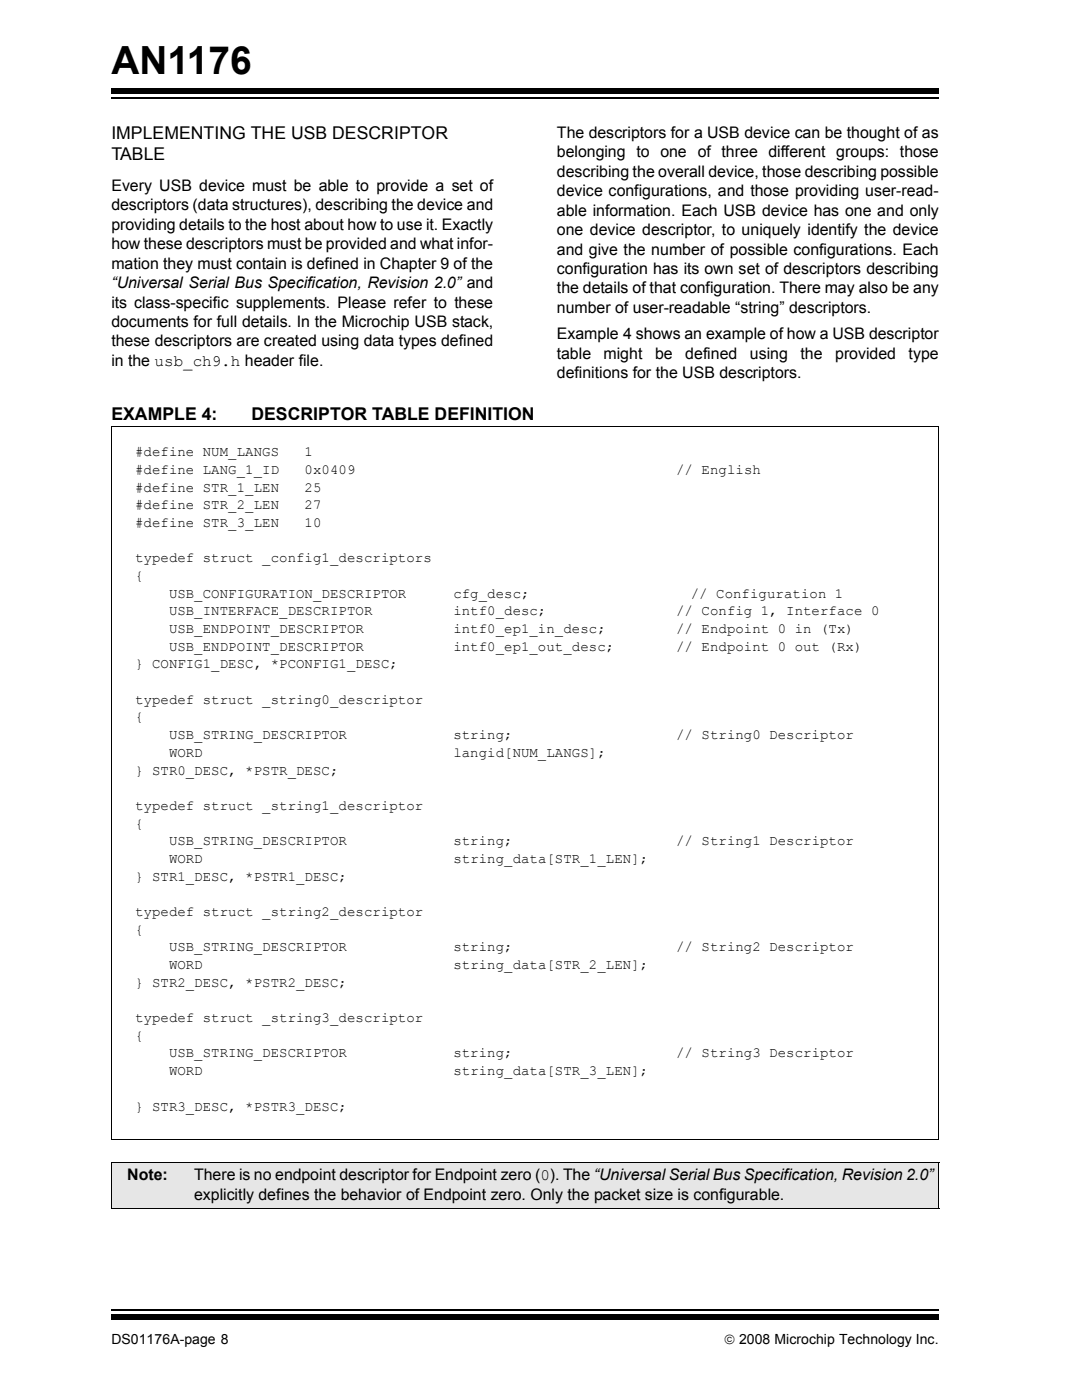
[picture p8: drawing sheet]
<svg xmlns="http://www.w3.org/2000/svg" width="216mm" height="279mm" viewBox="0 0 216 279" stroke-linecap="round" stroke-linejoin="round" font-family="sans-serif">
<defs><g id="words">
<text font-size="7.7" x="22.2" y="14.7">AN1176</text>
<g font-size="3.5">
<text x="22.2" y="27.7">IMPLEMENTING THE USB DESCRIPTOR</text>
<text x="22.2" y="32">TABLE</text>
<text x="22.2" y="83.8">EXAMPLE 4:</text>
<text x="50.2" y="83.8">DESCRIPTOR TABLE DEFINITION</text>
</g>
<g font-size="3.2">
<text x="111.1" y="27.5">The descriptors for a USB device can be thought of as</text>
<text x="111.1" y="31.4">belonging to one of three different groups: those</text>
<text x="111.1" y="35.3">describing the overall device, those describing possible</text>
<text x="22.2" y="38.1">Every USB device must be able to provide a set of</text>
<text x="111.1" y="39.2">device configurations, and those providing user-read-</text>
<text x="22.2" y="42">descriptors (data structures), describing the device and</text>
<text x="22.2" y="45.9">providing details to the host about how to use it. Exactly</text>
<text x="111.1" y="43.1">able information. Each USB device has one and only</text>
<text x="111.1" y="46.9">one device descriptor, to uniquely identify the device</text>
<text x="22.2" y="49.8">how these descriptors must be provided and what infor-</text>
<text x="22.2" y="53.7">mation they must contain is defined in Chapter 9 of the</text>
<text x="111.1" y="50.8">and give the number of possible configurations. Each</text>
<text x="22.2" y="57.5">ìUniversal Serial Bus Specification, Revision 2.0î and</text>
<text x="111.1" y="54.7">configuration has its own set of descriptors describing</text>
<text x="111.1" y="58.6">the details of that configuration. There may also be any</text>
<text x="22.2" y="61.4">its class-specific supplements. Please refer to these</text>
<text x="22.2" y="65.3">documents for full details. In the Microchip USB stack,</text>
<text x="111.1" y="62.5">number of user-readable ìstringî descriptors.</text>
<text x="22.2" y="69.1">these descriptors are created using data types defined</text>
<text x="111.1" y="67.7">Example 4 shows an example of how a USB descriptor</text>
<text x="111.1" y="71.6">table</text>
<text x="120.4" y="71.6">might</text>
<text x="130.7" y="71.6">be</text>
<text x="136.7" y="71.6">defined</text>
<text x="149.6" y="71.6">using</text>
<text x="159.8" y="71.6">the</text>
<text x="166.7" y="71.6">provided</text>
<text x="181.3" y="71.6">type</text>
<text x="22.2" y="73">in the usb_ch9.h header file.</text>
<text x="111.1" y="75.5">definitions for the USB descriptors.</text>
<text x="25.4" y="235.5">Note:</text>
<text x="38.7" y="239.4">explicitly defines the behavior of Endpoint zero. Only the packet size is configurable.</text>
<text x="38.7" y="235.5">There is no endpoint descriptor for Endpoint zero (0). The ìUniversal Serial Bus Specification, Revision 2.0î</text>
</g>
<g font-size="2.8">
<text x="27" y="91.1">#define NUM_LANGS</text>
<text x="27" y="94.6">#define LANG_1_ID</text>
<text x="60.8" y="91.1">1</text>
<text x="60.8" y="94.6">0x0409</text>
<text x="134.9" y="94.6">// English</text>
<text x="27" y="98.1">#define STR_1_LEN</text>
<text x="27" y="101.7">#define STR_2_LEN</text>
<text x="60.8" y="98.1">25</text>
<text x="60.8" y="101.7">27</text>
<text x="27" y="105.2">#define STR_3_LEN</text>
<text x="60.8" y="105.2">10</text>
<text x="27" y="112.2">typedef struct _config1_descriptors</text>
<text x="27" y="115.8">{</text>
<text x="33.7" y="119.3">USB_CONFIGURATION_DESCRIPTOR</text>
<text x="90.5" y="119.3">cfg_desc;</text>
<text x="137.8" y="119.3">// Configuration 1</text>
<text x="33.7" y="122.8">USB_INTERFACE_DESCRIPTOR</text>
<text x="90.5" y="122.8">intf0_desc;</text>
<text x="134.9" y="122.8">// Config 1, Interface 0</text>
<text x="33.7" y="126.4">USB_ENDPOINT_DESCRIPTOR</text>
<text x="33.7" y="129.9">USB_ENDPOINT_DESCRIPTOR</text>
<text x="90.5" y="126.4">intf0_ep1_in_desc;</text>
<text x="90.5" y="129.9">intf0_ep1_out_desc;</text>
<text x="134.9" y="126.4">// Endpoint 0 in (Tx)</text>
<text x="134.9" y="129.9">// Endpoint 0 out (Rx)</text>
<text x="27" y="133.4">} CONFIG1_DESC, *PCONFIG1_DESC;</text>
<text x="27" y="140.5">typedef struct _string0_descriptor</text>
<text x="27" y="144">{</text>
<text x="33.7" y="147.5">USB_STRING_DESCRIPTOR</text>
<text x="90.5" y="147.5">string;</text>
<text x="134.9" y="147.5">// String0 Descriptor</text>
<text x="27" y="154.6">} STR0_DESC, *PSTR_DESC;</text>
<text x="33.7" y="151.1">WORD</text>
<text x="90.5" y="151.1">langid[NUM_LANGS];</text>
<text x="27" y="161.6">typedef struct _string1_descriptor</text>
<text x="27" y="165.2">{</text>
<text x="33.7" y="168.7">USB_STRING_DESCRIPTOR</text>
<text x="33.7" y="172.2">WORD</text>
<text x="90.5" y="168.7">string;</text>
<text x="90.5" y="172.2">string_data[STR_1_LEN];</text>
<text x="134.9" y="168.7">// String1 Descriptor</text>
<text x="27" y="175.7">} STR1_DESC, *PSTR1_DESC;</text>
<text x="27" y="182.8">typedef struct _string2_descriptor</text>
<text x="27" y="186.3">{</text>
<text x="33.7" y="189.9">USB_STRING_DESCRIPTOR</text>
<text x="90.5" y="189.9">string;</text>
<text x="134.9" y="189.9">// String2 Descriptor</text>
<text x="27" y="196.9">} STR2_DESC, *PSTR2_DESC;</text>
<text x="33.7" y="193.4">WORD</text>
<text x="90.5" y="193.4">string_data[STR_2_LEN];</text>
<text x="27" y="204">typedef struct _string3_descriptor</text>
<text x="27" y="207.5">{</text>
<text x="33.7" y="211">USB_STRING_DESCRIPTOR</text>
<text x="33.7" y="214.6">WORD</text>
<text x="90.5" y="211">string;</text>
<text x="90.5" y="214.6">string_data[STR_3_LEN];</text>
<text x="134.9" y="211">// String3 Descriptor</text>
<text x="27" y="221.6">} STR3_DESC, *PSTR3_DESC;</text>
<text x="22.2" y="268.2">DS01176A-page 8</text>
<text x="144.5" y="268.2">© 2008 Microchip Technology Inc.</text>
</g>
</g></defs>
<path d="M22.2 19.6h165.1" fill="none" stroke="#000" stroke-width=".34"/>
<path d="M22.2 17.7h165.1v1.1h-165.1z" fill="#000"/>
<path d="M22.2 260.4h165.1v5.9h-165.1z" fill="#fff"/>
<path d="M22.2 261.4h165.1" fill="none" stroke="#000" stroke-width=".34"/>
<path d="M22.2 262.4h165.1v1.1h-165.1z" fill="#000"/>
<path d="M22.3 85.1h165M22.3 85v142.3M187.2 85.1v142.3M22.2 227.3h165" fill="none" stroke="#000" stroke-width=".2"/>
<path d="M22.2 232h165.1v9.2h-165.1z" fill="#e6e6e6"/>
<path d="M22.1 232h165.3M22.2 232.1v9M187.3 232.1v9M22.1 241.2h165.3" fill="none" stroke="#000" stroke-width=".2"/>
<use href="#words"/>
</svg>
